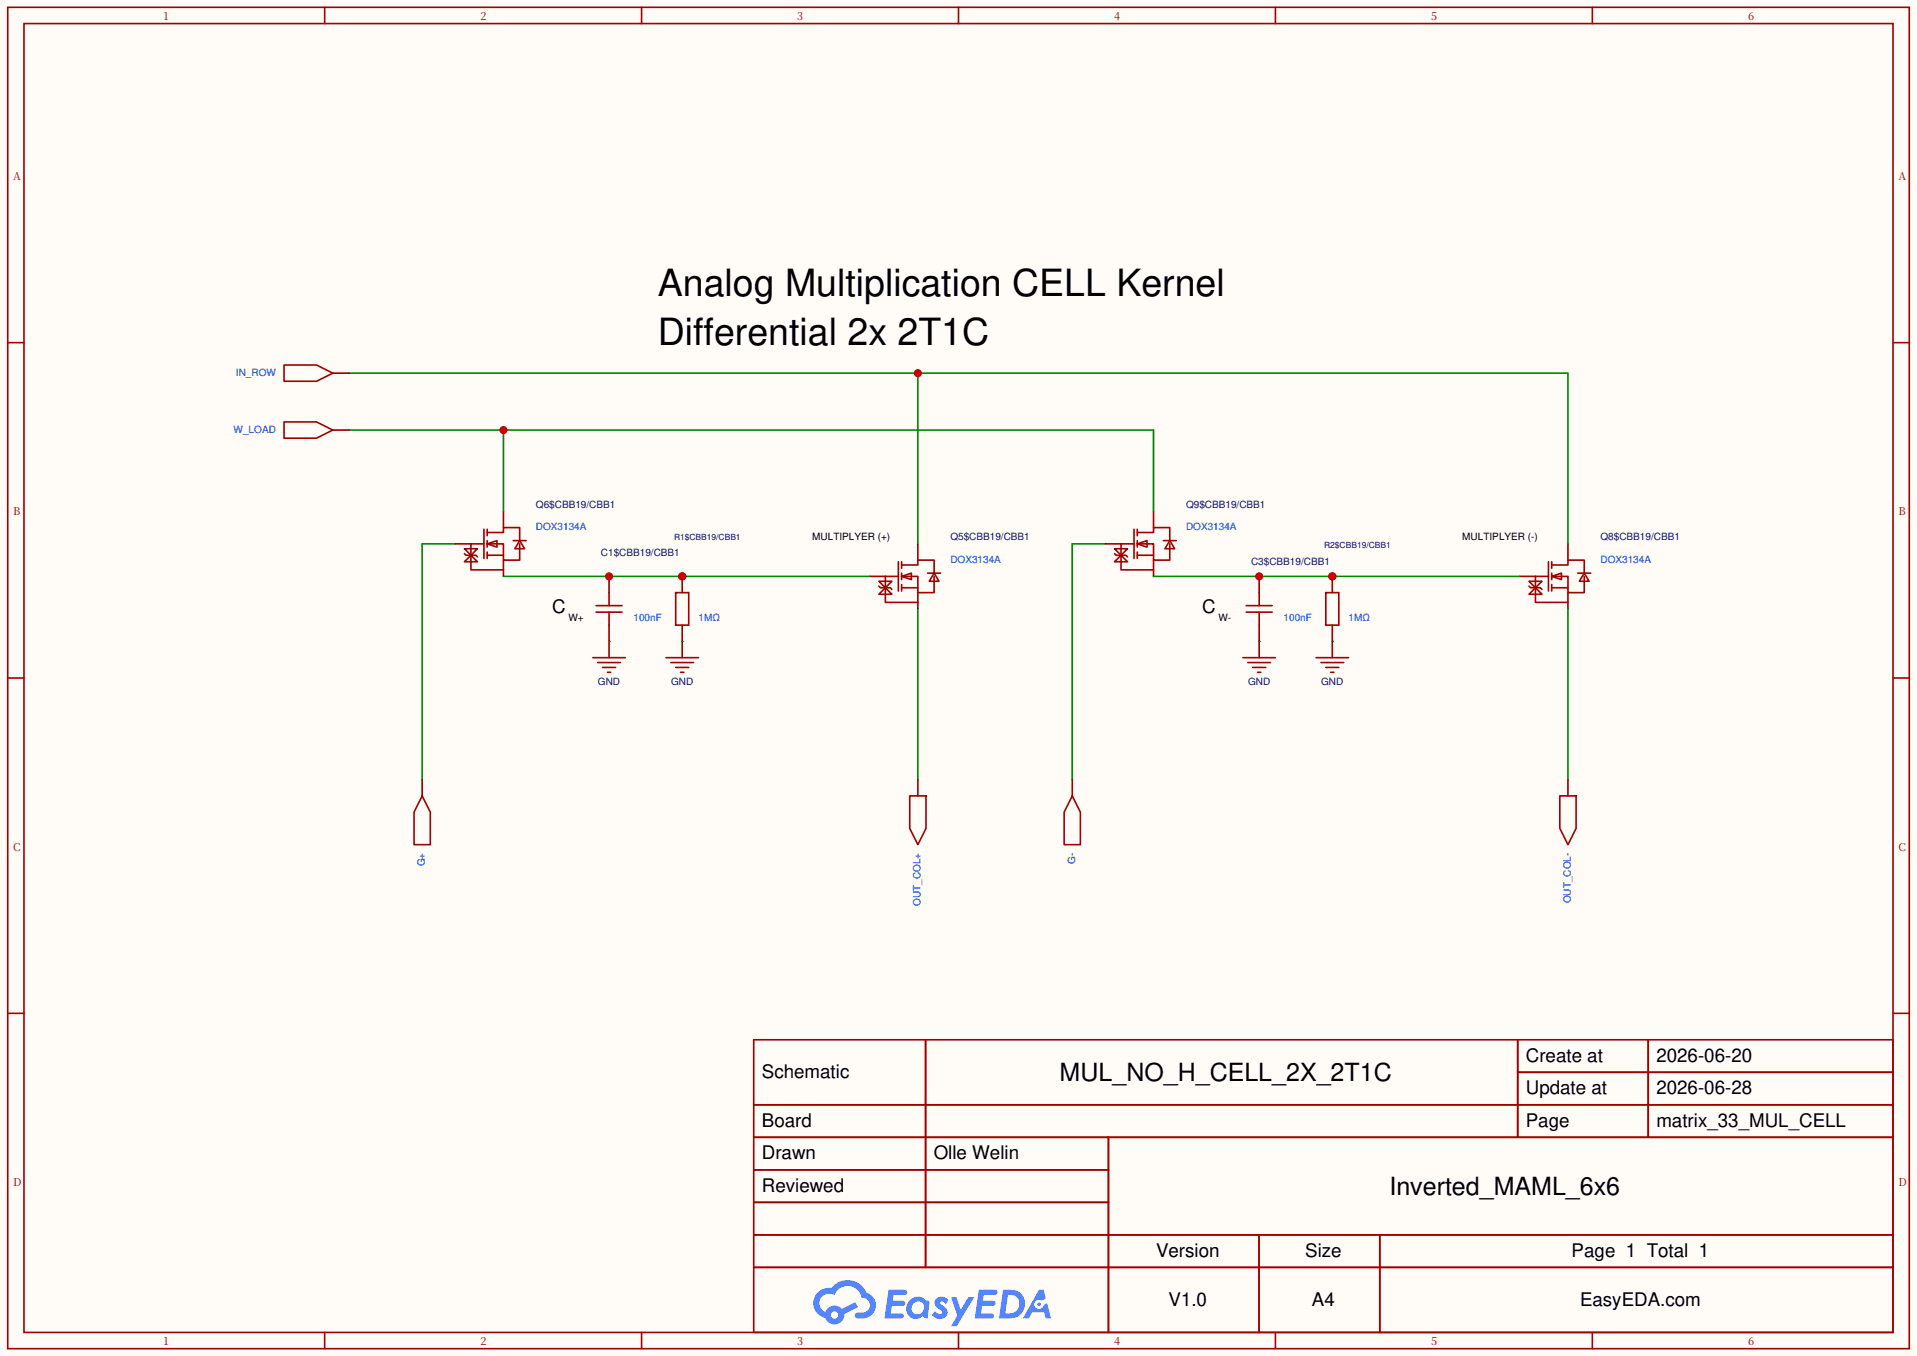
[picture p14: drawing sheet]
<svg xmlns="http://www.w3.org/2000/svg" width="297mm" height="210mm" viewBox="0 0 297 210" stroke-linecap="round" stroke-linejoin="round" font-family="sans-serif">
<defs><g id="words">
<g font-size="5.8">
<text x="101.9" y="45.9">Analog Multiplication CELL Kernel</text>
<text x="101.9" y="53.4">Differential 2x 2T1C</text>
</g>
<g font-size="3.9">
<text x="164.2" y="167.4">MUL_NO_H_CELL_2X_2T1C</text>
<text x="215.3" y="185">Inverted_MAML_6x6</text>
</g>
<g font-size="2.9">
<text x="85.6" y="95">C</text>
<text x="186.3" y="95">C</text>
<text x="118" y="166.9">Schematic</text>
<text x="236.4" y="164.4">Create at</text>
<text x="256.6" y="164.4">2026-06-20</text>
<text x="236.4" y="169.4">Update at</text>
<text x="256.6" y="169.4">2026-06-28</text>
<text x="118" y="174.5">Board</text>
<text x="118" y="179.5">Drawn</text>
<text x="144.7" y="179.5">Olle Welin</text>
<text x="236.4" y="174.5">Page</text>
<text x="256.6" y="174.5">matrix_33_MUL_CELL</text>
<text x="118" y="184.6">Reviewed</text>
<text x="179.1" y="194.6">Version</text>
<text x="202.2" y="194.6">Size</text>
<text x="243.5" y="194.6">Page 1 Total 1</text>
<text x="181" y="202.2">V1.0</text>
<text x="203.3" y="202.2">A4</text>
<text x="244.8" y="202.2">EasyEDA.com</text>
</g>
<g font-size="1.7" fill="#a00000">
<text x="25.3" y="3.1">1</text>
<text x="74.4" y="3.1">2</text>
<text x="123.5" y="3.1">3</text>
<text x="172.6" y="3.1">4</text>
<text x="221.7" y="3.1">5</text>
<text x="270.8" y="3.1">6</text>
<text x="2" y="27.9">A</text>
<text x="294.1" y="27.9">A</text>
<text x="2" y="79.8">B</text>
<text x="294.1" y="79.8">B</text>
<text x="2" y="131.7">C</text>
<text x="294.1" y="131.7">C</text>
<text x="2" y="183.7">D</text>
<text x="294.1" y="183.7">D</text>
<text x="25.3" y="208.4">1</text>
<text x="74.4" y="208.4">2</text>
<text x="123.5" y="208.4">3</text>
<text x="172.6" y="208.4">4</text>
<text x="221.7" y="208.4">5</text>
<text x="270.8" y="208.4">6</text>
</g>
<g font-size="1.5" fill="#00f">
<text x="36.5" y="58.2">IN_ROW</text>
<text x="36.2" y="67">W_LOAD</text>
<text x="83" y="82.1">DOX3134A</text>
<text x="183.8" y="82.1">DOX3134A</text>
<text x="147.2" y="87.2">DOX3134A</text>
<text x="248" y="87.2">DOX3134A</text>
<text x="98.1" y="96.2">100nF</text>
<text x="108.2" y="96.2">1MΩ</text>
<text x="198.9" y="96.2">100nF</text>
<text x="208.9" y="96.2">1MΩ</text>
<text x="65.8" y="134.2" transform="rotate(-90 65.8 134.2)">G+</text>
<text x="166.6" y="133.8" transform="rotate(-90 166.6 133.8)">G-</text>
<text x="142.6" y="140.3" transform="rotate(-90 142.6 140.3)">OUT_COL+</text>
<text x="243.4" y="139.9" transform="rotate(-90 243.4 139.9)">OUT_COL-</text>
</g>
<g font-size="1.5" fill="#000080">
<text x="83" y="78.6">Q6$CBB19/CBB1</text>
<text x="147.2" y="83.6">Q5$CBB19/CBB1</text>
<text x="183.8" y="78.6">Q9$CBB19/CBB1</text>
<text x="248" y="83.6">Q8$CBB19/CBB1</text>
<text x="93.1" y="86.2">C1$CBB19/CBB1</text>
<text x="193.8" y="87.4">C3$CBB19/CBB1</text>
<text x="92.6" y="106.1">GND</text>
<text x="104" y="106.1">GND</text>
<text x="193.4" y="106.1">GND</text>
<text x="204.7" y="106.1">GND</text>
</g>
<g font-size="1.5">
<text x="125.8" y="83.6">MULTIPLYER (+)</text>
<text x="226.6" y="83.6">MULTIPLYER (-)</text>
<text x="88.1" y="96.2">W+</text>
<text x="188.8" y="96.2">W-</text>
</g>
<g font-size="1.3" fill="#000080">
<text x="104.4" y="83.6">R1$CBB19/CBB1</text>
<text x="205.2" y="84.9">R2$CBB19/CBB1</text>
</g>
</g></defs>
<path d="M.1 0h296.6v210h-296.6z" fill="#fffcf7"/>
<g fill="none" stroke="#a10000" stroke-width=".25">
<path d="M1.2 1.1h294.6v207.8h-294.6zM3.7 3.7h289.6v202.6h-289.6zM50.3 1.1v2.6M99.4 1.1v2.6M148.5 1.1v2.6M197.6 1.1v2.6M246.7 1.1v2.6M1.2 53.1h2.5M293.3 53.1h2.5M1.2 105h2.5M293.3 105h2.5M1.2 156.9h2.5"/>
<path d="M293.3 156.9h2.5M116.8 161h176.5v45.3h-176.5zM116.8 171.1h176.5M116.8 176.1h176.5M143.4 161v35.3M171.7 176.1v30.2M235.1 161v15.1M235.1 166.1h58.2M255.4 161v15.1M116.8 181.2h54.9M116.8 191.2h176.5M116.8 186.2h54.9"/>
<path d="M116.8 196.3h176.5M195.1 191.2v15.1M213.8 191.2v15.1M50.3 206.3v2.6M99.4 206.3v2.6M148.5 206.3v2.6M197.6 206.3v2.6M246.7 206.3v2.6"/>
</g>
<g fill="#5487ff">
<path d="M145.1 201.1a1.29 1.29 0 0 1 1.8 .3l-.4 .6a.54 .54 0 0 0-.9-.3l.1 .2a2.3 2.3 0 0 1 1.1 1.3 1.35 1.35 0 0 1-1.1 1.1 1.35 1.35 0 0 1-1.4-.7l.6-.5a.7 .7 0 0 0 1.1 .3l-.2-.4a1.58 1.58 0 0 1-1-1.5z"/>
<path d="M147.4 200.9h.8l.6 1.9 1.2-1.9h.9l-2.7 4.5h-.9l1-1.7z"/>
<path d="M137.7 199.7h1.6a1.29 1.29 0 0 1 1.2 .2 .39 .39 0 0 1-.3 .6h-1.8l-.1 .9h1.6a.39 .39 0 0 1 .4 .5 .39 .39 0 0 1-.5 .3h-1.6l-.2 1.2h.8a1.22 1.22 0 0 1 1.2 .2 .39 .39 0 0 1-.4 .6h-2.6z"/>
<path d="M151.6 199.7h1.7a1.31 1.31 0 0 1 1.2 .2 .39 .39 0 0 1-.4 .6h-1.7l-.1 .9h1.6a.39 .39 0 0 1 .3 .5 .39 .39 0 0 1-.4 .3h-1.6l-.2 1.2h.8a1.22 1.22 0 0 1 1.2 .2 .39 .39 0 0 1-.4 .6h-2.6z"/>
<path d="M161 199.7h.7l.3 1.4-.6 .3a.75 .75 0 0 0-1.1 .3 .75 .75 0 0 0 .5 1 .75 .75 0 0 0 .9-.6l.5-.3 .6 2.4h-.8l-.2-1h-1.9l-.5 1h-.9z"/>
<path d="M155.4 199.7l-.6 4.5h1.4a2.25 2.25 0 0 0 2.5-1.7 2.25 2.25 0 0 0-1.3-2.6zM156.2 200.5a1.49 1.49 0 0 1 1.7 1.5 1.49 1.49 0 0 1-1.9 1.4h-.2z"/>
<path d="M140.8 201.5a1.59 1.59 0 0 0-.2 2 1.59 1.59 0 0 0 2 .6l.3-.3 .4 .3 .4 .1 .3-2.5-.2-.2-.1-.1a.56 .56 0 0 1-.6-.3 1.73 1.73 0 0 0-2.3 .4zM141.5 201.9a.96 .96 0 0 1 1.5 0 .96 .96 0 0 1-.2 1.4 .95 .95 0 0 1-1.4-.1 .95 .95 0 0 1 .1-1.3z"/>
<path d="M126.7 200.1a2.35 2.35 0 0 0 1.1 4 1.53 1.53 0 0 0 1.8 1 1.53 1.53 0 0 0 1.2-1.6l2.2-1.1-.5-.7-2.1 1a1.56 1.56 0 0 0-2.5 .5 1.49 1.49 0 0 1-.8-2.1 1.49 1.49 0 0 1 2.2-.5 2.21 2.21 0 0 1 2.3-1.4 2.21 2.21 0 0 1 1.9 1.8 1.15 1.15 0 0 1 1.3 1 1.15 1.15 0 0 1-1.1 1.3h-.7a.46 .46 0 0 0-.6 .4 .46 .46 0 0 0 .5 .5 2.24 2.24 0 0 0 2.8-2.5 2.1 2.1 0 0 0-1.5-1.5 3.2 3.2 0 0 0-5.4-.7l-.3-.1a2.53 2.53 0 0 0-1.8 .7zM128.7 203.7a.6 .6 0 0 1 1.2 0 .6 .6 0 0 1-1.2 0z"/>
<circle cx="161" cy="202" r=".28"/>
</g>
<g fill="none" stroke="#a10000" stroke-width=".25">
<path d="M72 87l1-1 1 1zM72 85.7l.2 .3h1.5l.3 .2M72 85h2l-1 1zM75 84.2h-2v4.1h5M75 82v4.5M75.5 84.2h2.5v2.5h2.5v-2.5M75.5 82.5h2.5v-.8h2.5v2M75.5 84.2l1.5-.5v1zM75.5 86h2.5M75.5 82v1M75.5 83.7v1M75.5 85.5v1"/>
<path d="M79.5 83.7h2M80.5 83.7l.8 1.3h-1.5zM92.3 93.8h4.1M92.3 94.8h4.1M94.4 91.8v2M94.4 94.8v2M136.2 90.8l.2 .2h1.5l.3 .3M136.2 90h2l-1 1zM137.2 91l1 1h-2zM139.2 89.3h-2v4h5M139.2 87v4.5M139.7 89.3h2.5v2.5h2.5v-2.5"/>
<path d="M139.7 87.5h2.5v-.8h2.5v2.1M139.7 89.3l1.5-.5v1zM139.7 87v1M139.7 88.8v1M139.7 90.5v1M139.7 91h2.5M143.7 88.8h2M144.7 88.8l.8 1.2h-1.5zM172.7 87l1-1 1 1zM172.7 85.7l.2 .3h1.5l.3 .2M172.7 85h2l-1 1zM175.7 84.2h-2v4.1h5"/>
<path d="M175.7 82v4.5M176.2 84.2h2.5v2.5h2.5v-2.5M176.2 82.5h2.5v-.8h2.5v2M176.2 84.2l1.5-.5v1zM176.2 82v1M176.2 83.7v1M176.2 85.5v1M176.2 86h2.5M180.2 83.7h2M181.2 83.7l.8 1.3h-1.5zM193.1 93.8h4M193.1 94.8h4"/>
<path d="M195.1 91.8v2M195.1 94.8v2M236.9 90.8l.2 .2h1.5l.3 .3M236.9 90h2l-1 1zM237.9 91l1 1h-2zM239.9 89.3h-2v4h5M239.9 87v4.5M240.4 89.3h2.5v2.5h2.5v-2.5M240.4 87.5h2.5v-.8h2.5v2.1M240.4 89.3l1.5-.5v1zM240.4 91h2.5M240.4 87v1"/>
<path d="M240.4 88.8v1M240.4 90.5v1M244.4 88.8h2M245.4 88.8l.8 1.2h-1.5z"/>
</g>
<g fill="none" stroke="#870000" stroke-width=".25">
<path d="M78 79.2v2.5M178.7 79.2v2.5M70.4 84.2h2.6M78 86.7v2.6M94.4 89.3v2.5M94.4 96.8v2.5M134.7 89.3h2.5M142.2 84.2v2.5M142.2 91.8v2.5M171.2 84.2h2.5M178.7 86.7v2.6M195.1 89.3v2.5"/>
<path d="M195.1 96.8v2.5M235.4 89.3h2.5M242.9 84.2v2.5M242.9 91.8v2.5"/>
</g>
<path d="M78 89.3h56.7" fill="none" stroke="#008700" stroke-width=".25"/>
<g fill="#c00">
<circle cx="94.4" cy="89.3" r=".63"/>
<circle cx="105.7" cy="89.3" r=".63"/>
</g>
<path d="M178.7 89.3h56.7" fill="none" stroke="#008700" stroke-width=".25"/>
<g fill="#c00">
<circle cx="195.1" cy="89.3" r=".63"/>
<circle cx="206.4" cy="89.3" r=".63"/>
</g>
<path d="M94.4 99.3v2.6M105.7 99.3v2.6M195.1 99.3v2.6M206.4 99.3v2.6M65.4 120.7v2.6M142.2 120.7v2.6M166.1 120.7v2.6M242.9 120.7v2.6" fill="none" stroke="#870000" stroke-width=".25"/>
<g fill="none" stroke="#a10000" stroke-width=".25">
<path d="M91.8 101.9h5.1M92.6 102.6h3.5M93.4 103.4h2M94.1 104.1h.5M103.2 101.9h5M103.9 102.6h3.6M104.7 103.4h2M105.4 104.1h.5M192.6 101.9h5M193.3 102.6h3.5M194.1 103.4h2M194.8 104.1h.5"/>
<path d="M203.9 101.9h5M204.7 102.6h3.5M205.4 103.4h2M206.2 104.1h.5M65.4 123.3l1.3 2.5v5h-2.6v-5zM140.9 123.3h2.6v5l-1.3 2.5-1.3-2.5zM166.1 123.3l1.3 2.5v5h-2.5v-5zM241.7 123.3h2.5v5l-1.3 2.5-1.2-2.5z"/>
</g>
<path d="M54.1 66.6h124.6v12.6M78 66.6v12.6M70.4 84.2h-5v36.5M94.4 99.3h.1M142.2 94.3v26.4M171.2 84.2h-5.1v36.5M195.1 99.3h.1M242.9 94.3v26.4" fill="none" stroke="#008700" stroke-width=".25"/>
<circle cx="78" cy="66.6" r=".63" fill="#c00"/>
<path d="M51.6 66.6h2.5" fill="none" stroke="#870000" stroke-width=".25"/>
<path d="M44 65.3h5l2.6 1.3-2.6 1.3h-5z" fill="none" stroke="#a10000" stroke-width=".25"/>
<path d="M54.1 57.8h188.8v26.4M142.2 57.8v26.4" fill="none" stroke="#008700" stroke-width=".25"/>
<circle cx="142.2" cy="57.8" r=".63" fill="#c00"/>
<path d="M51.6 57.8h2.5M206.4 89.3v2.5" fill="none" stroke="#870000" stroke-width=".25"/>
<path d="M44 56.5h5l2.6 1.3-2.6 1.2h-5z" fill="none" stroke="#a10000" stroke-width=".25"/>
<circle cx="206.4" cy="89.3" r=".63" fill="#c00"/>
<path d="M105.7 89.3v2.5M206.4 96.8v2.5" fill="none" stroke="#870000" stroke-width=".25"/>
<path d="M205.4 91.8h2v5h-2z" fill="none" stroke="#a10000" stroke-width=".25"/>
<circle cx="105.7" cy="89.3" r=".63" fill="#c00"/>
<path d="M105.7 96.8v2.5" fill="none" stroke="#870000" stroke-width=".25"/>
<path d="M104.7 91.8h2v5h-2z" fill="none" stroke="#a10000" stroke-width=".25"/>
<path d="M105.7 99.3h.1M206.4 99.3h.1" fill="none" stroke="#008700" stroke-width=".25"/>
<use href="#words"/>
</svg>
